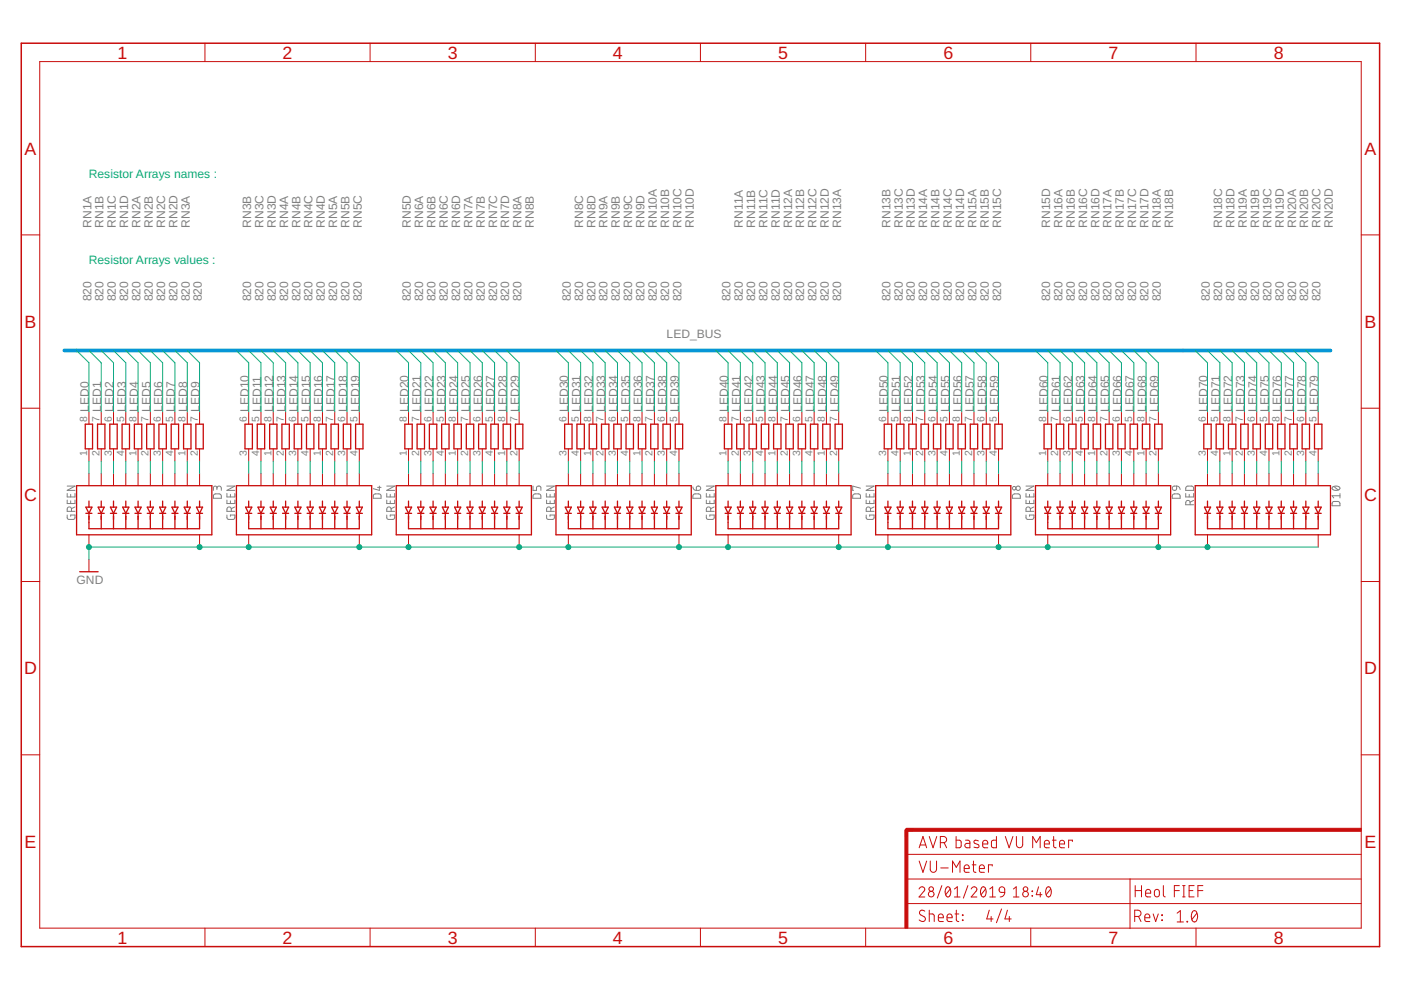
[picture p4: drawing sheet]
<svg xmlns="http://www.w3.org/2000/svg" width="297mm" height="210mm" viewBox="0 0 297 210" stroke-linecap="round" stroke-linejoin="round" font-family="sans-serif">
<defs><g id="words">
<g font-size="3.8" fill="#c90d0c">
<text x="24.9" y="12.4">1</text>
<text x="59.9" y="12.4">2</text>
<text x="94.9" y="12.4">3</text>
<text x="130" y="12.4">4</text>
<text x="165" y="12.4">5</text>
<text x="200" y="12.4">6</text>
<text x="235" y="12.4">7</text>
<text x="270" y="12.4">8</text>
<text x="5.2" y="32.8">A</text>
<text x="289.3" y="32.8">A</text>
<text x="5.2" y="69.5">B</text>
<text x="289.3" y="69.5">B</text>
<text x="5.1" y="106.3">C</text>
<text x="289.2" y="106.3">C</text>
<text x="5.1" y="143">D</text>
<text x="289.2" y="143">D</text>
<text x="5.2" y="179.7">E</text>
<text x="289.3" y="179.7">E</text>
<text x="24.9" y="200.1">1</text>
<text x="59.9" y="200.1">2</text>
<text x="94.9" y="200.1">3</text>
<text x="130" y="200.1">4</text>
<text x="165" y="200.1">5</text>
<text x="200" y="200.1">6</text>
<text x="235" y="200.1">7</text>
<text x="270" y="200.1">8</text>
</g>
<g font-size="2.6" fill="#0dab76">
<text x="18.8" y="37.8">Resistor Arrays names :</text>
<text x="18.8" y="56.1">Resistor Arrays values :</text>
</g>
<g font-size="2.6" fill="#808080">
<text x="19.4" y="48.2" transform="rotate(-90 19.4 48.2)">RN1A</text>
<text x="22" y="48.2" transform="rotate(-90 22 48.2)">RN1B</text>
<text x="24.6" y="48.2" transform="rotate(-90 24.6 48.2)">RN1C</text>
<text x="27.2" y="48.2" transform="rotate(-90 27.2 48.2)">RN1D</text>
<text x="29.8" y="48.2" transform="rotate(-90 29.8 48.2)">RN2A</text>
<text x="32.4" y="48.2" transform="rotate(-90 32.4 48.2)">RN2B</text>
<text x="35" y="48.2" transform="rotate(-90 35 48.2)">RN2C</text>
<text x="37.6" y="48.2" transform="rotate(-90 37.6 48.2)">RN2D</text>
<text x="40.2" y="48.2" transform="rotate(-90 40.2 48.2)">RN3A</text>
<text x="53.3" y="48.2" transform="rotate(-90 53.3 48.2)">RN3B</text>
<text x="55.9" y="48.2" transform="rotate(-90 55.9 48.2)">RN3C</text>
<text x="58.5" y="48.2" transform="rotate(-90 58.5 48.2)">RN3D</text>
<text x="61.1" y="48.2" transform="rotate(-90 61.1 48.2)">RN4A</text>
<text x="63.7" y="48.2" transform="rotate(-90 63.7 48.2)">RN4B</text>
<text x="66.3" y="48.2" transform="rotate(-90 66.3 48.2)">RN4C</text>
<text x="68.9" y="48.2" transform="rotate(-90 68.9 48.2)">RN4D</text>
<text x="71.5" y="48.2" transform="rotate(-90 71.5 48.2)">RN5A</text>
<text x="74.1" y="48.2" transform="rotate(-90 74.1 48.2)">RN5B</text>
<text x="76.7" y="48.2" transform="rotate(-90 76.7 48.2)">RN5C</text>
<text x="87.1" y="48.2" transform="rotate(-90 87.1 48.2)">RN5D</text>
<text x="89.7" y="48.2" transform="rotate(-90 89.7 48.2)">RN6A</text>
<text x="92.3" y="48.2" transform="rotate(-90 92.3 48.2)">RN6B</text>
<text x="95" y="48.2" transform="rotate(-90 95 48.2)">RN6C</text>
<text x="97.6" y="48.2" transform="rotate(-90 97.6 48.2)">RN6D</text>
<text x="100.2" y="48.2" transform="rotate(-90 100.2 48.2)">RN7A</text>
<text x="102.8" y="48.2" transform="rotate(-90 102.8 48.2)">RN7B</text>
<text x="105.4" y="48.2" transform="rotate(-90 105.4 48.2)">RN7C</text>
<text x="108" y="48.2" transform="rotate(-90 108 48.2)">RN7D</text>
<text x="110.6" y="48.2" transform="rotate(-90 110.6 48.2)">RN8A</text>
<text x="113.2" y="48.2" transform="rotate(-90 113.2 48.2)">RN8B</text>
<text x="123.6" y="48.2" transform="rotate(-90 123.6 48.2)">RN8C</text>
<text x="126.2" y="48.2" transform="rotate(-90 126.2 48.2)">RN8D</text>
<text x="128.8" y="48.2" transform="rotate(-90 128.8 48.2)">RN9A</text>
<text x="131.4" y="48.2" transform="rotate(-90 131.4 48.2)">RN9B</text>
<text x="134" y="48.2" transform="rotate(-90 134 48.2)">RN9C</text>
<text x="136.7" y="48.2" transform="rotate(-90 136.7 48.2)">RN9D</text>
<text x="139.3" y="48.2" transform="rotate(-90 139.3 48.2)">RN10A</text>
<text x="141.9" y="48.2" transform="rotate(-90 141.9 48.2)">RN10B</text>
<text x="144.5" y="48.2" transform="rotate(-90 144.5 48.2)">RN10C</text>
<text x="147.1" y="48.2" transform="rotate(-90 147.1 48.2)">RN10D</text>
<text x="157.5" y="48.2" transform="rotate(-90 157.5 48.2)">RN11A</text>
<text x="160.1" y="48.2" transform="rotate(-90 160.1 48.2)">RN11B</text>
<text x="162.7" y="48.2" transform="rotate(-90 162.7 48.2)">RN11C</text>
<text x="165.3" y="48.2" transform="rotate(-90 165.3 48.2)">RN11D</text>
<text x="167.9" y="48.2" transform="rotate(-90 167.9 48.2)">RN12A</text>
<text x="170.5" y="48.2" transform="rotate(-90 170.5 48.2)">RN12B</text>
<text x="173.1" y="48.2" transform="rotate(-90 173.1 48.2)">RN12C</text>
<text x="175.7" y="48.2" transform="rotate(-90 175.7 48.2)">RN12D</text>
<text x="178.4" y="48.2" transform="rotate(-90 178.4 48.2)">RN13A</text>
<text x="188.8" y="48.2" transform="rotate(-90 188.8 48.2)">RN13B</text>
<text x="191.4" y="48.2" transform="rotate(-90 191.4 48.2)">RN13C</text>
<text x="194" y="48.2" transform="rotate(-90 194 48.2)">RN13D</text>
<text x="196.6" y="48.2" transform="rotate(-90 196.6 48.2)">RN14A</text>
<text x="199.2" y="48.2" transform="rotate(-90 199.2 48.2)">RN14B</text>
<text x="201.8" y="48.2" transform="rotate(-90 201.8 48.2)">RN14C</text>
<text x="204.4" y="48.2" transform="rotate(-90 204.4 48.2)">RN14D</text>
<text x="207" y="48.2" transform="rotate(-90 207 48.2)">RN15A</text>
<text x="209.6" y="48.2" transform="rotate(-90 209.6 48.2)">RN15B</text>
<text x="212.2" y="48.2" transform="rotate(-90 212.2 48.2)">RN15C</text>
<text x="222.7" y="48.2" transform="rotate(-90 222.7 48.2)">RN15D</text>
<text x="225.3" y="48.2" transform="rotate(-90 225.3 48.2)">RN16A</text>
<text x="227.9" y="48.2" transform="rotate(-90 227.9 48.2)">RN16B</text>
<text x="230.5" y="48.2" transform="rotate(-90 230.5 48.2)">RN16C</text>
<text x="233.1" y="48.2" transform="rotate(-90 233.1 48.2)">RN16D</text>
<text x="235.7" y="48.2" transform="rotate(-90 235.7 48.2)">RN17A</text>
<text x="238.3" y="48.2" transform="rotate(-90 238.3 48.2)">RN17B</text>
<text x="240.9" y="48.2" transform="rotate(-90 240.9 48.2)">RN17C</text>
<text x="243.5" y="48.2" transform="rotate(-90 243.5 48.2)">RN17D</text>
<text x="246.1" y="48.2" transform="rotate(-90 246.1 48.2)">RN18A</text>
<text x="248.7" y="48.2" transform="rotate(-90 248.7 48.2)">RN18B</text>
<text x="259.1" y="48.2" transform="rotate(-90 259.1 48.2)">RN18C</text>
<text x="261.8" y="48.2" transform="rotate(-90 261.8 48.2)">RN18D</text>
<text x="264.4" y="48.2" transform="rotate(-90 264.4 48.2)">RN19A</text>
<text x="267" y="48.2" transform="rotate(-90 267 48.2)">RN19B</text>
<text x="269.6" y="48.2" transform="rotate(-90 269.6 48.2)">RN19C</text>
<text x="272.2" y="48.2" transform="rotate(-90 272.2 48.2)">RN19D</text>
<text x="274.8" y="48.2" transform="rotate(-90 274.8 48.2)">RN20A</text>
<text x="277.4" y="48.2" transform="rotate(-90 277.4 48.2)">RN20B</text>
<text x="280" y="48.2" transform="rotate(-90 280 48.2)">RN20C</text>
<text x="282.6" y="48.2" transform="rotate(-90 282.6 48.2)">RN20D</text>
<text x="19.4" y="63.9" transform="rotate(-90 19.4 63.9)">820</text>
<text x="22" y="63.9" transform="rotate(-90 22 63.9)">820</text>
<text x="24.6" y="63.9" transform="rotate(-90 24.6 63.9)">820</text>
<text x="27.2" y="63.9" transform="rotate(-90 27.2 63.9)">820</text>
<text x="29.8" y="63.9" transform="rotate(-90 29.8 63.9)">820</text>
<text x="32.4" y="63.9" transform="rotate(-90 32.4 63.9)">820</text>
<text x="35" y="63.9" transform="rotate(-90 35 63.9)">820</text>
<text x="37.6" y="63.9" transform="rotate(-90 37.6 63.9)">820</text>
<text x="40.2" y="63.9" transform="rotate(-90 40.2 63.9)">820</text>
<text x="42.8" y="63.9" transform="rotate(-90 42.8 63.9)">820</text>
<text x="53.3" y="63.9" transform="rotate(-90 53.3 63.9)">820</text>
<text x="55.9" y="63.9" transform="rotate(-90 55.9 63.9)">820</text>
<text x="58.5" y="63.9" transform="rotate(-90 58.5 63.9)">820</text>
<text x="61.1" y="63.9" transform="rotate(-90 61.1 63.9)">820</text>
<text x="63.7" y="63.9" transform="rotate(-90 63.7 63.9)">820</text>
<text x="66.3" y="63.9" transform="rotate(-90 66.3 63.9)">820</text>
<text x="68.9" y="63.9" transform="rotate(-90 68.9 63.9)">820</text>
<text x="71.5" y="63.9" transform="rotate(-90 71.5 63.9)">820</text>
<text x="74.1" y="63.9" transform="rotate(-90 74.1 63.9)">820</text>
<text x="76.7" y="63.9" transform="rotate(-90 76.7 63.9)">820</text>
<text x="87.1" y="63.9" transform="rotate(-90 87.1 63.9)">820</text>
<text x="89.7" y="63.9" transform="rotate(-90 89.7 63.9)">820</text>
<text x="92.3" y="63.9" transform="rotate(-90 92.3 63.9)">820</text>
<text x="95" y="63.9" transform="rotate(-90 95 63.9)">820</text>
<text x="97.6" y="63.9" transform="rotate(-90 97.6 63.9)">820</text>
<text x="100.2" y="63.9" transform="rotate(-90 100.2 63.9)">820</text>
<text x="102.8" y="63.9" transform="rotate(-90 102.8 63.9)">820</text>
<text x="105.4" y="63.9" transform="rotate(-90 105.4 63.9)">820</text>
<text x="108" y="63.9" transform="rotate(-90 108 63.9)">820</text>
<text x="110.6" y="63.9" transform="rotate(-90 110.6 63.9)">820</text>
<text x="121" y="63.9" transform="rotate(-90 121 63.9)">820</text>
<text x="123.6" y="63.9" transform="rotate(-90 123.6 63.9)">820</text>
<text x="126.2" y="63.9" transform="rotate(-90 126.2 63.9)">820</text>
<text x="128.8" y="63.9" transform="rotate(-90 128.8 63.9)">820</text>
<text x="131.4" y="63.9" transform="rotate(-90 131.4 63.9)">820</text>
<text x="134" y="63.9" transform="rotate(-90 134 63.9)">820</text>
<text x="136.7" y="63.9" transform="rotate(-90 136.7 63.9)">820</text>
<text x="139.3" y="63.9" transform="rotate(-90 139.3 63.9)">820</text>
<text x="141.9" y="63.9" transform="rotate(-90 141.9 63.9)">820</text>
<text x="144.5" y="63.9" transform="rotate(-90 144.5 63.9)">820</text>
<text x="154.9" y="63.9" transform="rotate(-90 154.9 63.9)">820</text>
<text x="157.5" y="63.9" transform="rotate(-90 157.5 63.9)">820</text>
<text x="160.1" y="63.9" transform="rotate(-90 160.1 63.9)">820</text>
<text x="162.7" y="63.9" transform="rotate(-90 162.7 63.9)">820</text>
<text x="165.3" y="63.9" transform="rotate(-90 165.3 63.9)">820</text>
<text x="167.9" y="63.9" transform="rotate(-90 167.9 63.9)">820</text>
<text x="170.5" y="63.9" transform="rotate(-90 170.5 63.9)">820</text>
<text x="173.1" y="63.9" transform="rotate(-90 173.1 63.9)">820</text>
<text x="175.7" y="63.9" transform="rotate(-90 175.7 63.9)">820</text>
<text x="178.4" y="63.9" transform="rotate(-90 178.4 63.9)">820</text>
<text x="188.8" y="63.9" transform="rotate(-90 188.8 63.9)">820</text>
<text x="191.4" y="63.9" transform="rotate(-90 191.4 63.9)">820</text>
<text x="194" y="63.9" transform="rotate(-90 194 63.9)">820</text>
<text x="196.6" y="63.9" transform="rotate(-90 196.6 63.9)">820</text>
<text x="199.2" y="63.9" transform="rotate(-90 199.2 63.9)">820</text>
<text x="201.8" y="63.9" transform="rotate(-90 201.8 63.9)">820</text>
<text x="204.4" y="63.9" transform="rotate(-90 204.4 63.9)">820</text>
<text x="207" y="63.9" transform="rotate(-90 207 63.9)">820</text>
<text x="209.6" y="63.9" transform="rotate(-90 209.6 63.9)">820</text>
<text x="212.2" y="63.9" transform="rotate(-90 212.2 63.9)">820</text>
<text x="222.7" y="63.9" transform="rotate(-90 222.7 63.9)">820</text>
<text x="225.3" y="63.9" transform="rotate(-90 225.3 63.9)">820</text>
<text x="227.9" y="63.9" transform="rotate(-90 227.9 63.9)">820</text>
<text x="230.5" y="63.9" transform="rotate(-90 230.5 63.9)">820</text>
<text x="233.1" y="63.9" transform="rotate(-90 233.1 63.9)">820</text>
<text x="235.7" y="63.9" transform="rotate(-90 235.7 63.9)">820</text>
<text x="238.3" y="63.9" transform="rotate(-90 238.3 63.9)">820</text>
<text x="240.9" y="63.9" transform="rotate(-90 240.9 63.9)">820</text>
<text x="243.5" y="63.9" transform="rotate(-90 243.5 63.9)">820</text>
<text x="246.1" y="63.9" transform="rotate(-90 246.1 63.9)">820</text>
<text x="256.5" y="63.9" transform="rotate(-90 256.5 63.9)">820</text>
<text x="259.1" y="63.9" transform="rotate(-90 259.1 63.9)">820</text>
<text x="261.8" y="63.9" transform="rotate(-90 261.8 63.9)">820</text>
<text x="264.4" y="63.9" transform="rotate(-90 264.4 63.9)">820</text>
<text x="267" y="63.9" transform="rotate(-90 267 63.9)">820</text>
<text x="269.6" y="63.9" transform="rotate(-90 269.6 63.9)">820</text>
<text x="272.2" y="63.9" transform="rotate(-90 272.2 63.9)">820</text>
<text x="274.8" y="63.9" transform="rotate(-90 274.8 63.9)">820</text>
<text x="277.4" y="63.9" transform="rotate(-90 277.4 63.9)">820</text>
<text x="280" y="63.9" transform="rotate(-90 280 63.9)">820</text>
<text x="141.3" y="71.7">LED_BUS</text>
<text x="18.8" y="87.3" transform="rotate(-90 18.8 87.3)">LED0</text>
<text x="21.5" y="87.3" transform="rotate(-90 21.5 87.3)">LED1</text>
<text x="24.1" y="87.3" transform="rotate(-90 24.1 87.3)">LED2</text>
<text x="26.7" y="87.3" transform="rotate(-90 26.7 87.3)">LED3</text>
<text x="29.3" y="87.3" transform="rotate(-90 29.3 87.3)">LED4</text>
<text x="31.9" y="87.3" transform="rotate(-90 31.9 87.3)">LED5</text>
<text x="34.5" y="87.3" transform="rotate(-90 34.5 87.3)">LED6</text>
<text x="37.1" y="87.3" transform="rotate(-90 37.1 87.3)">LED7</text>
<text x="39.7" y="87.3" transform="rotate(-90 39.7 87.3)">LED8</text>
<text x="42.3" y="87.3" transform="rotate(-90 42.3 87.3)">LED9</text>
<text x="52.7" y="87.3" transform="rotate(-90 52.7 87.3)">LED10</text>
<text x="55.3" y="87.3" transform="rotate(-90 55.3 87.3)">LED11</text>
<text x="57.9" y="87.3" transform="rotate(-90 57.9 87.3)">LED12</text>
<text x="60.5" y="87.3" transform="rotate(-90 60.5 87.3)">LED13</text>
<text x="63.2" y="87.3" transform="rotate(-90 63.2 87.3)">LED14</text>
<text x="65.8" y="87.3" transform="rotate(-90 65.8 87.3)">LED15</text>
<text x="68.4" y="87.3" transform="rotate(-90 68.4 87.3)">LED16</text>
<text x="71" y="87.3" transform="rotate(-90 71 87.3)">LED17</text>
<text x="73.6" y="87.3" transform="rotate(-90 73.6 87.3)">LED18</text>
<text x="76.2" y="87.3" transform="rotate(-90 76.2 87.3)">LED19</text>
<text x="86.6" y="87.3" transform="rotate(-90 86.6 87.3)">LED20</text>
<text x="89.2" y="87.3" transform="rotate(-90 89.2 87.3)">LED21</text>
<text x="91.8" y="87.3" transform="rotate(-90 91.8 87.3)">LED22</text>
<text x="94.4" y="87.3" transform="rotate(-90 94.4 87.3)">LED23</text>
<text x="97" y="87.3" transform="rotate(-90 97 87.3)">LED24</text>
<text x="99.6" y="87.3" transform="rotate(-90 99.6 87.3)">LED25</text>
<text x="102.2" y="87.3" transform="rotate(-90 102.2 87.3)">LED26</text>
<text x="104.9" y="87.3" transform="rotate(-90 104.9 87.3)">LED27</text>
<text x="107.5" y="87.3" transform="rotate(-90 107.5 87.3)">LED28</text>
<text x="110.1" y="87.3" transform="rotate(-90 110.1 87.3)">LED29</text>
<text x="120.5" y="87.3" transform="rotate(-90 120.5 87.3)">LED30</text>
<text x="123.1" y="87.3" transform="rotate(-90 123.1 87.3)">LED31</text>
<text x="125.7" y="87.3" transform="rotate(-90 125.7 87.3)">LED32</text>
<text x="128.3" y="87.3" transform="rotate(-90 128.3 87.3)">LED33</text>
<text x="130.9" y="87.3" transform="rotate(-90 130.9 87.3)">LED34</text>
<text x="133.5" y="87.3" transform="rotate(-90 133.5 87.3)">LED35</text>
<text x="136.1" y="87.3" transform="rotate(-90 136.1 87.3)">LED36</text>
<text x="138.7" y="87.3" transform="rotate(-90 138.7 87.3)">LED37</text>
<text x="141.3" y="87.3" transform="rotate(-90 141.3 87.3)">LED38</text>
<text x="143.9" y="87.3" transform="rotate(-90 143.9 87.3)">LED39</text>
<text x="154.4" y="87.3" transform="rotate(-90 154.4 87.3)">LED40</text>
<text x="157" y="87.3" transform="rotate(-90 157 87.3)">LED41</text>
<text x="159.6" y="87.3" transform="rotate(-90 159.6 87.3)">LED42</text>
<text x="162.2" y="87.3" transform="rotate(-90 162.2 87.3)">LED43</text>
<text x="164.8" y="87.3" transform="rotate(-90 164.8 87.3)">LED44</text>
<text x="167.4" y="87.3" transform="rotate(-90 167.4 87.3)">LED45</text>
<text x="170" y="87.3" transform="rotate(-90 170 87.3)">LED46</text>
<text x="172.6" y="87.3" transform="rotate(-90 172.6 87.3)">LED47</text>
<text x="175.2" y="87.3" transform="rotate(-90 175.2 87.3)">LED48</text>
<text x="177.8" y="87.3" transform="rotate(-90 177.8 87.3)">LED49</text>
<text x="188.3" y="87.3" transform="rotate(-90 188.3 87.3)">LED50</text>
<text x="190.9" y="87.3" transform="rotate(-90 190.9 87.3)">LED51</text>
<text x="193.5" y="87.3" transform="rotate(-90 193.5 87.3)">LED52</text>
<text x="196.1" y="87.3" transform="rotate(-90 196.1 87.3)">LED53</text>
<text x="198.7" y="87.3" transform="rotate(-90 198.7 87.3)">LED54</text>
<text x="201.3" y="87.3" transform="rotate(-90 201.3 87.3)">LED55</text>
<text x="203.9" y="87.3" transform="rotate(-90 203.9 87.3)">LED56</text>
<text x="206.5" y="87.3" transform="rotate(-90 206.5 87.3)">LED57</text>
<text x="209.1" y="87.3" transform="rotate(-90 209.1 87.3)">LED58</text>
<text x="211.7" y="87.3" transform="rotate(-90 211.7 87.3)">LED59</text>
<text x="222.1" y="87.3" transform="rotate(-90 222.1 87.3)">LED60</text>
<text x="224.7" y="87.3" transform="rotate(-90 224.7 87.3)">LED61</text>
<text x="227.4" y="87.3" transform="rotate(-90 227.4 87.3)">LED62</text>
<text x="230" y="87.3" transform="rotate(-90 230 87.3)">LED63</text>
<text x="232.6" y="87.3" transform="rotate(-90 232.6 87.3)">LED64</text>
<text x="235.2" y="87.3" transform="rotate(-90 235.2 87.3)">LED65</text>
<text x="237.8" y="87.3" transform="rotate(-90 237.8 87.3)">LED66</text>
<text x="240.4" y="87.3" transform="rotate(-90 240.4 87.3)">LED67</text>
<text x="243" y="87.3" transform="rotate(-90 243 87.3)">LED68</text>
<text x="245.6" y="87.3" transform="rotate(-90 245.6 87.3)">LED69</text>
<text x="256" y="87.3" transform="rotate(-90 256 87.3)">LED70</text>
<text x="258.6" y="87.3" transform="rotate(-90 258.6 87.3)">LED71</text>
<text x="261.2" y="87.3" transform="rotate(-90 261.2 87.3)">LED72</text>
<text x="263.8" y="87.3" transform="rotate(-90 263.8 87.3)">LED73</text>
<text x="266.4" y="87.3" transform="rotate(-90 266.4 87.3)">LED74</text>
<text x="269.1" y="87.3" transform="rotate(-90 269.1 87.3)">LED75</text>
<text x="271.7" y="87.3" transform="rotate(-90 271.7 87.3)">LED76</text>
<text x="274.3" y="87.3" transform="rotate(-90 274.3 87.3)">LED77</text>
<text x="276.9" y="87.3" transform="rotate(-90 276.9 87.3)">LED78</text>
<text x="279.5" y="87.3" transform="rotate(-90 279.5 87.3)">LED79</text>
<text x="16.2" y="123.8">GND</text>
</g>
<g font-size="2.2" fill="#808080">
<text x="18.5" y="89.6" transform="rotate(-90 18.5 89.6)">8</text>
<text x="21.1" y="89.6" transform="rotate(-90 21.1 89.6)">7</text>
<text x="23.7" y="89.6" transform="rotate(-90 23.7 89.6)">6</text>
<text x="26.3" y="89.6" transform="rotate(-90 26.3 89.6)">5</text>
<text x="28.9" y="89.6" transform="rotate(-90 28.9 89.6)">8</text>
<text x="31.5" y="89.6" transform="rotate(-90 31.5 89.6)">7</text>
<text x="34.1" y="89.6" transform="rotate(-90 34.1 89.6)">6</text>
<text x="36.7" y="89.6" transform="rotate(-90 36.7 89.6)">5</text>
<text x="39.3" y="89.6" transform="rotate(-90 39.3 89.6)">8</text>
<text x="41.9" y="89.6" transform="rotate(-90 41.9 89.6)">7</text>
<text x="52.4" y="89.6" transform="rotate(-90 52.4 89.6)">6</text>
<text x="55" y="89.6" transform="rotate(-90 55 89.6)">5</text>
<text x="57.6" y="89.6" transform="rotate(-90 57.6 89.6)">8</text>
<text x="60.2" y="89.6" transform="rotate(-90 60.2 89.6)">7</text>
<text x="62.8" y="89.6" transform="rotate(-90 62.8 89.6)">6</text>
<text x="65.4" y="89.6" transform="rotate(-90 65.4 89.6)">5</text>
<text x="68" y="89.6" transform="rotate(-90 68 89.6)">8</text>
<text x="70.6" y="89.6" transform="rotate(-90 70.6 89.6)">7</text>
<text x="73.2" y="89.6" transform="rotate(-90 73.2 89.6)">6</text>
<text x="75.8" y="89.6" transform="rotate(-90 75.8 89.6)">5</text>
<text x="86.2" y="89.6" transform="rotate(-90 86.2 89.6)">8</text>
<text x="88.9" y="89.6" transform="rotate(-90 88.9 89.6)">7</text>
<text x="91.5" y="89.6" transform="rotate(-90 91.5 89.6)">6</text>
<text x="94.1" y="89.6" transform="rotate(-90 94.1 89.6)">5</text>
<text x="96.7" y="89.6" transform="rotate(-90 96.7 89.6)">8</text>
<text x="99.3" y="89.6" transform="rotate(-90 99.3 89.6)">7</text>
<text x="101.9" y="89.6" transform="rotate(-90 101.9 89.6)">6</text>
<text x="104.5" y="89.6" transform="rotate(-90 104.5 89.6)">5</text>
<text x="107.1" y="89.6" transform="rotate(-90 107.1 89.6)">8</text>
<text x="109.7" y="89.6" transform="rotate(-90 109.7 89.6)">7</text>
<text x="120.1" y="89.6" transform="rotate(-90 120.1 89.6)">6</text>
<text x="122.7" y="89.6" transform="rotate(-90 122.7 89.6)">5</text>
<text x="125.3" y="89.6" transform="rotate(-90 125.3 89.6)">8</text>
<text x="127.9" y="89.6" transform="rotate(-90 127.9 89.6)">7</text>
<text x="130.6" y="89.6" transform="rotate(-90 130.6 89.6)">6</text>
<text x="133.2" y="89.6" transform="rotate(-90 133.2 89.6)">5</text>
<text x="135.8" y="89.6" transform="rotate(-90 135.8 89.6)">8</text>
<text x="138.4" y="89.6" transform="rotate(-90 138.4 89.6)">7</text>
<text x="141" y="89.6" transform="rotate(-90 141 89.6)">6</text>
<text x="143.6" y="89.6" transform="rotate(-90 143.6 89.6)">5</text>
<text x="154" y="89.6" transform="rotate(-90 154 89.6)">8</text>
<text x="156.6" y="89.6" transform="rotate(-90 156.6 89.6)">7</text>
<text x="159.2" y="89.6" transform="rotate(-90 159.2 89.6)">6</text>
<text x="161.8" y="89.6" transform="rotate(-90 161.8 89.6)">5</text>
<text x="164.4" y="89.6" transform="rotate(-90 164.4 89.6)">8</text>
<text x="167" y="89.6" transform="rotate(-90 167 89.6)">7</text>
<text x="169.6" y="89.6" transform="rotate(-90 169.6 89.6)">6</text>
<text x="172.3" y="89.6" transform="rotate(-90 172.3 89.6)">5</text>
<text x="174.9" y="89.6" transform="rotate(-90 174.9 89.6)">8</text>
<text x="177.5" y="89.6" transform="rotate(-90 177.5 89.6)">7</text>
<text x="187.9" y="89.6" transform="rotate(-90 187.9 89.6)">6</text>
<text x="190.5" y="89.6" transform="rotate(-90 190.5 89.6)">5</text>
<text x="193.1" y="89.6" transform="rotate(-90 193.1 89.6)">8</text>
<text x="195.7" y="89.6" transform="rotate(-90 195.7 89.6)">7</text>
<text x="198.3" y="89.6" transform="rotate(-90 198.3 89.6)">6</text>
<text x="200.9" y="89.6" transform="rotate(-90 200.9 89.6)">5</text>
<text x="203.5" y="89.6" transform="rotate(-90 203.5 89.6)">8</text>
<text x="206.1" y="89.6" transform="rotate(-90 206.1 89.6)">7</text>
<text x="208.7" y="89.6" transform="rotate(-90 208.7 89.6)">6</text>
<text x="211.3" y="89.6" transform="rotate(-90 211.3 89.6)">5</text>
<text x="221.8" y="89.6" transform="rotate(-90 221.8 89.6)">8</text>
<text x="224.4" y="89.6" transform="rotate(-90 224.4 89.6)">7</text>
<text x="227" y="89.6" transform="rotate(-90 227 89.6)">6</text>
<text x="229.6" y="89.6" transform="rotate(-90 229.6 89.6)">5</text>
<text x="232.2" y="89.6" transform="rotate(-90 232.2 89.6)">8</text>
<text x="234.8" y="89.6" transform="rotate(-90 234.8 89.6)">7</text>
<text x="237.4" y="89.6" transform="rotate(-90 237.4 89.6)">6</text>
<text x="240" y="89.6" transform="rotate(-90 240 89.6)">5</text>
<text x="242.6" y="89.6" transform="rotate(-90 242.6 89.6)">8</text>
<text x="245.2" y="89.6" transform="rotate(-90 245.2 89.6)">7</text>
<text x="255.7" y="89.6" transform="rotate(-90 255.7 89.6)">6</text>
<text x="258.3" y="89.6" transform="rotate(-90 258.3 89.6)">5</text>
<text x="260.9" y="89.6" transform="rotate(-90 260.9 89.6)">8</text>
<text x="263.5" y="89.6" transform="rotate(-90 263.5 89.6)">7</text>
<text x="266.1" y="89.6" transform="rotate(-90 266.1 89.6)">6</text>
<text x="268.7" y="89.6" transform="rotate(-90 268.7 89.6)">5</text>
<text x="271.3" y="89.6" transform="rotate(-90 271.3 89.6)">8</text>
<text x="273.9" y="89.6" transform="rotate(-90 273.9 89.6)">7</text>
<text x="276.5" y="89.6" transform="rotate(-90 276.5 89.6)">6</text>
<text x="279.1" y="89.6" transform="rotate(-90 279.1 89.6)">5</text>
<text x="18.5" y="96.7" transform="rotate(-90 18.5 96.7)">1</text>
<text x="21.1" y="96.7" transform="rotate(-90 21.1 96.7)">2</text>
<text x="23.7" y="96.7" transform="rotate(-90 23.7 96.7)">3</text>
<text x="26.3" y="96.7" transform="rotate(-90 26.3 96.7)">4</text>
<text x="28.9" y="96.7" transform="rotate(-90 28.9 96.7)">1</text>
<text x="31.5" y="96.7" transform="rotate(-90 31.5 96.7)">2</text>
<text x="34.1" y="96.7" transform="rotate(-90 34.1 96.7)">3</text>
<text x="36.7" y="96.7" transform="rotate(-90 36.7 96.7)">4</text>
<text x="39.3" y="96.7" transform="rotate(-90 39.3 96.7)">1</text>
<text x="41.9" y="96.7" transform="rotate(-90 41.9 96.7)">2</text>
<text x="52.4" y="96.7" transform="rotate(-90 52.4 96.7)">3</text>
<text x="55" y="96.7" transform="rotate(-90 55 96.7)">4</text>
<text x="57.6" y="96.7" transform="rotate(-90 57.6 96.7)">1</text>
<text x="60.2" y="96.7" transform="rotate(-90 60.2 96.7)">2</text>
<text x="62.8" y="96.7" transform="rotate(-90 62.8 96.7)">3</text>
<text x="65.4" y="96.7" transform="rotate(-90 65.4 96.7)">4</text>
<text x="68" y="96.7" transform="rotate(-90 68 96.7)">1</text>
<text x="70.6" y="96.7" transform="rotate(-90 70.6 96.7)">2</text>
<text x="73.2" y="96.7" transform="rotate(-90 73.2 96.7)">3</text>
<text x="75.8" y="96.7" transform="rotate(-90 75.8 96.7)">4</text>
<text x="86.2" y="96.7" transform="rotate(-90 86.2 96.7)">1</text>
<text x="88.9" y="96.7" transform="rotate(-90 88.9 96.7)">2</text>
<text x="91.5" y="96.7" transform="rotate(-90 91.5 96.7)">3</text>
<text x="94.1" y="96.7" transform="rotate(-90 94.1 96.7)">4</text>
<text x="96.7" y="96.7" transform="rotate(-90 96.7 96.7)">1</text>
<text x="99.3" y="96.7" transform="rotate(-90 99.3 96.7)">2</text>
<text x="101.9" y="96.7" transform="rotate(-90 101.9 96.7)">3</text>
<text x="104.5" y="96.7" transform="rotate(-90 104.5 96.7)">4</text>
<text x="107.1" y="96.7" transform="rotate(-90 107.1 96.7)">1</text>
<text x="109.7" y="96.7" transform="rotate(-90 109.7 96.7)">2</text>
<text x="120.1" y="96.7" transform="rotate(-90 120.1 96.7)">3</text>
<text x="122.7" y="96.7" transform="rotate(-90 122.7 96.7)">4</text>
<text x="125.3" y="96.7" transform="rotate(-90 125.3 96.7)">1</text>
<text x="127.9" y="96.7" transform="rotate(-90 127.9 96.7)">2</text>
<text x="130.6" y="96.7" transform="rotate(-90 130.6 96.7)">3</text>
<text x="133.2" y="96.7" transform="rotate(-90 133.2 96.7)">4</text>
<text x="135.8" y="96.7" transform="rotate(-90 135.8 96.7)">1</text>
<text x="138.4" y="96.7" transform="rotate(-90 138.4 96.7)">2</text>
<text x="141" y="96.7" transform="rotate(-90 141 96.7)">3</text>
<text x="143.6" y="96.7" transform="rotate(-90 143.6 96.7)">4</text>
<text x="154" y="96.7" transform="rotate(-90 154 96.7)">1</text>
<text x="156.6" y="96.7" transform="rotate(-90 156.6 96.7)">2</text>
<text x="159.2" y="96.7" transform="rotate(-90 159.2 96.7)">3</text>
<text x="161.8" y="96.7" transform="rotate(-90 161.8 96.7)">4</text>
<text x="164.4" y="96.7" transform="rotate(-90 164.4 96.7)">1</text>
<text x="167" y="96.7" transform="rotate(-90 167 96.7)">2</text>
<text x="169.6" y="96.7" transform="rotate(-90 169.6 96.7)">3</text>
<text x="172.3" y="96.7" transform="rotate(-90 172.3 96.7)">4</text>
<text x="174.9" y="96.7" transform="rotate(-90 174.9 96.7)">1</text>
<text x="177.5" y="96.7" transform="rotate(-90 177.5 96.7)">2</text>
<text x="187.9" y="96.7" transform="rotate(-90 187.9 96.7)">3</text>
<text x="190.5" y="96.7" transform="rotate(-90 190.5 96.7)">4</text>
<text x="193.1" y="96.7" transform="rotate(-90 193.1 96.7)">1</text>
<text x="195.7" y="96.7" transform="rotate(-90 195.7 96.7)">2</text>
<text x="198.3" y="96.7" transform="rotate(-90 198.3 96.7)">3</text>
<text x="200.9" y="96.7" transform="rotate(-90 200.9 96.7)">4</text>
<text x="203.5" y="96.7" transform="rotate(-90 203.5 96.7)">1</text>
<text x="206.1" y="96.7" transform="rotate(-90 206.1 96.7)">2</text>
<text x="208.7" y="96.7" transform="rotate(-90 208.7 96.7)">3</text>
<text x="211.3" y="96.7" transform="rotate(-90 211.3 96.7)">4</text>
<text x="221.8" y="96.7" transform="rotate(-90 221.8 96.7)">1</text>
<text x="224.4" y="96.7" transform="rotate(-90 224.4 96.7)">2</text>
<text x="227" y="96.7" transform="rotate(-90 227 96.7)">3</text>
<text x="229.6" y="96.7" transform="rotate(-90 229.6 96.7)">4</text>
<text x="232.2" y="96.7" transform="rotate(-90 232.2 96.7)">1</text>
<text x="234.8" y="96.7" transform="rotate(-90 234.8 96.7)">2</text>
<text x="237.4" y="96.7" transform="rotate(-90 237.4 96.7)">3</text>
<text x="240" y="96.7" transform="rotate(-90 240 96.7)">4</text>
<text x="242.6" y="96.7" transform="rotate(-90 242.6 96.7)">1</text>
<text x="245.2" y="96.7" transform="rotate(-90 245.2 96.7)">2</text>
<text x="255.7" y="96.7" transform="rotate(-90 255.7 96.7)">3</text>
<text x="258.3" y="96.7" transform="rotate(-90 258.3 96.7)">4</text>
<text x="260.9" y="96.7" transform="rotate(-90 260.9 96.7)">1</text>
<text x="263.5" y="96.7" transform="rotate(-90 263.5 96.7)">2</text>
<text x="266.1" y="96.7" transform="rotate(-90 266.1 96.7)">3</text>
<text x="268.7" y="96.7" transform="rotate(-90 268.7 96.7)">4</text>
<text x="271.3" y="96.7" transform="rotate(-90 271.3 96.7)">1</text>
<text x="273.9" y="96.7" transform="rotate(-90 273.9 96.7)">2</text>
<text x="276.5" y="96.7" transform="rotate(-90 276.5 96.7)">3</text>
<text x="279.1" y="96.7" transform="rotate(-90 279.1 96.7)">4</text>
</g>
</g></defs>
<g fill="none" stroke="#808080" stroke-width=".21">
<path d="M14.2 109.2l.1 .7 .2 .2h1l.4-.2v-.7h-.9v.3M14.2 104.6v.8h1.7v-.8M14.2 106v.8h1.7v-.8M14.2 103.1h1.7l-1.7 .9h1.7M15 104.8v.6M15 106.2v.6M15.2 108.4v-.5a.46 .46 0 0 0-.5-.4 .46 .46 0 0 0-.5 .4v.5h1.7M15.9 107.5l-.7 .3M45.4 104.8h1.2l.3 .2v.6h-1.6zM46 103.5a.47 .47 0 0 1 .5-.4 .47 .47 0 0 1 .4 .4v.5M46 103.8v-.4a.37 .37 0 0 0-.4-.3 .37 .37 0 0 0-.3 .3v.6M48.1 109.2v.5l.2 .4h1.1l.4-.2v-.7h-.9v.3"/>
<path d="M48.1 106v.8h1.7v-.8M48.1 104.6v.8h1.7v-.8M48.1 103.1h1.7l-1.7 .9h1.7M48.9 104.8v.6M48.9 106.2v.6M49 108.4v-.5a.47 .47 0 0 0-.4-.4 .47 .47 0 0 0-.5 .4v.5h1.7M49.8 107.5l-.8 .3M79.3 104.8h1.2l.3 .2v.6h-1.7zM80.1 103.3h.7M80.4 103.1v.9l-1.3-.4M82 109.2l.1 .8h1.5l.1-.8h-1v.3M82 106v.8h1.7v-.8"/>
<path d="M82 104.6v.8h1.7v-.8M82 103.1h1.7l-1.7 .9h1.7M82.7 104.8v.6M82.7 106.2v.6M82.9 108.4v-.5a.47 .47 0 0 0-.4-.4 .47 .47 0 0 0-.5 .4v.5h1.7M83.7 107.5l-.8 .3M113 103.1v.9h.7v-.6a.48 .48 0 0 1 .5-.3 .48 .48 0 0 1 .5 .3v.6M113.2 104.8h1.2l.2 .2 .1 .6h-1.7zM115.9 109.2v.7l.2 .2h1.1l.3-.2v-.7h-.9v.3M115.9 106v.8h1.6v-.8M115.9 104.6v.8h1.6v-.8M115.9 103.1h1.6l-1.6 .9h1.6"/>
<path d="M116.6 104.8v.6M116.6 106.2v.6M116.8 108.4v-.5a.46 .46 0 0 0-.5-.4 .46 .46 0 0 0-.4 .4v.5h1.6M117.5 107.5l-.7 .3M146.9 103.2l.3 .6 .4 .2M147 104.8h1.3l.2 .2 .1 .6h-1.7zM147.7 103.2a.47 .47 0 0 1 .8 .1 .47 .47 0 0 1-.4 .7h-.5zM149.8 109.2v.5l.2 .4h1.1l.3-.2v-.7h-.9v.3M149.8 106v.8h1.6v-.8M149.8 104.6v.8h1.6v-.8M149.8 103.1h1.6l-1.6 .9h1.6M150.5 104.8v.6"/>
<path d="M150.5 106.2v.6M150.7 108.4v-.5a.47 .47 0 0 0-.5-.4 .47 .47 0 0 0-.4 .4v.5h1.6M151.4 107.5l-.7 .3M180.9 104.8h1.3l.2 .2v.6h-1.6zM182.4 103.5l-1.6-.4v.9h.2M183.6 109.2l.1 .7 .2 .2h1l.4-.2v-.7h-.9v.3M183.6 106v.8h1.7v-.8M183.6 104.6v.8h1.7v-.8M183.6 103.1h1.7l-1.7 .9h1.7M184.4 104.8v.6M184.4 106.2v.6M184.6 108.4v-.5a.47 .47 0 0 0-.5-.4 .47 .47 0 0 0-.5 .4v.5h1.7"/>
<path d="M185.3 107.5l-.7 .3M214.8 104.8h1.2l.3 .2v.6h-1.6zM217.5 109.2l.1 .7 .2 .2h1l.4-.2v-.7h-.9v.3M217.5 106v.8h1.7v-.8M217.5 104.6v.8h1.7v-.8M217.5 103.1h1.7l-1.7 .9h1.7M218.3 104.8v.6M218.3 106.2v.6M218.5 108.4v-.5a.47 .47 0 0 0-.5-.4 .47 .47 0 0 0-.5 .4v.5h1.7M219.2 107.5l-.7 .3M248.7 104.8h1.2l.3 .2v.6h-1.7zM248.7 103.2l.8-.1v.5a.47 .47 0 0 1-.7 .3 .47 .47 0 0 1-.1-.7z"/>
<path d="M249.5 103.1l.4 .1 .3 .6M251.4 104.6v.8h1.7v-.8M251.5 103.2l1.3-.1 .2 .2 .1 .7h-1.7zM252.1 104.8v.6M252.3 107v-.4a.47 .47 0 0 0-.4-.5 .47 .47 0 0 0-.5 .5v.4h1.7M253.1 106.1l-.8 .4M282.5 103.3a1.05 1.05 0 0 1 1.6 .2 .98 .98 0 0 1-1.7 0zM282.6 106.4l1.2-.1 .3 .3v.6h-1.7zM282.8 103.1l.9 .8M284.1 104.6v1M284.1 105.1h-1.7l.4 .5"/>
<circle cx="215" cy="103.5" r=".37"/>
<circle cx="215.9" cy="103.5" r=".46"/>
</g>
<g fill="none" stroke="#c90d0c" stroke-width=".28">
<path d="M18.1 89.9h1.5v5.3h-1.5zM20.7 89.9h1.5v5.3h-1.5zM23.3 89.9h1.5v5.3h-1.5zM25.9 89.9h1.6v5.3h-1.6zM28.5 89.9h1.6v5.3h-1.6zM31.1 89.9h1.6v5.3h-1.6zM33.7 89.9h1.6v5.3h-1.6zM36.3 89.9h1.6v5.3h-1.6zM38.9 89.9h1.6v5.3h-1.6zM41.5 89.9h1.6v5.3h-1.6zM51.9 89.9h1.6v5.3h-1.6zM54.5 89.9h1.6v5.3h-1.6z"/>
<path d="M57.2 89.9h1.5v5.3h-1.5zM59.8 89.9h1.5v5.3h-1.5zM62.4 89.9h1.5v5.3h-1.5zM65 89.9h1.5v5.3h-1.5zM67.6 89.9h1.6v5.3h-1.6zM70.2 89.9h1.6v5.3h-1.6zM72.8 89.9h1.6v5.3h-1.6zM75.4 89.9h1.6v5.3h-1.6zM85.8 89.9h1.6v5.3h-1.6zM88.4 89.9h1.6v5.3h-1.6zM91 89.9h1.6v5.3h-1.6zM93.6 89.9h1.6v5.3h-1.6z"/>
<path d="M96.2 89.9h1.6v5.3h-1.6zM98.9 89.9h1.5v5.3h-1.5zM101.5 89.9h1.5v5.3h-1.5zM104.1 89.9h1.5v5.3h-1.5zM106.7 89.9h1.5v5.3h-1.5zM109.3 89.9h1.5v5.3h-1.5zM119.7 89.9h1.6v5.3h-1.6zM122.3 89.9h1.6v5.3h-1.6zM124.9 89.9h1.6v5.3h-1.6zM127.5 89.9h1.6v5.3h-1.6zM130.1 89.9h1.6v5.3h-1.6zM132.7 89.9h1.6v5.3h-1.6z"/>
<path d="M135.3 89.9h1.6v5.3h-1.6zM138 89.9h1.5v5.3h-1.5zM140.6 89.9h1.5v5.3h-1.5zM143.2 89.9h1.5v5.3h-1.5zM153.6 89.9h1.6v5.3h-1.6zM156.2 89.9h1.6v5.3h-1.6zM158.8 89.9h1.6v5.3h-1.6zM161.4 89.9h1.6v5.3h-1.6zM164 89.9h1.6v5.3h-1.6zM166.6 89.9h1.6v5.3h-1.6zM169.2 89.9h1.6v5.3h-1.6zM171.8 89.9h1.6v5.3h-1.6z"/>
<path d="M174.4 89.9h1.6v5.3h-1.6zM177.1 89.9h1.5v5.3h-1.5zM187.5 89.9h1.5v5.3h-1.5zM190.1 89.9h1.5v5.3h-1.5zM192.7 89.9h1.5v5.3h-1.5zM195.3 89.9h1.5v5.3h-1.5zM197.9 89.9h1.6v5.3h-1.6zM200.5 89.9h1.6v5.3h-1.6zM203.1 89.9h1.6v5.3h-1.6zM205.7 89.9h1.6v5.3h-1.6zM208.3 89.9h1.6v5.3h-1.6zM210.9 89.9h1.6v5.3h-1.6z"/>
<path d="M221.4 89.9h1.5v5.3h-1.5zM224 89.9h1.5v5.3h-1.5zM226.6 89.9h1.5v5.3h-1.5zM229.2 89.9h1.5v5.3h-1.5zM231.8 89.9h1.5v5.3h-1.5zM234.4 89.9h1.5v5.3h-1.5zM237 89.9h1.5v5.3h-1.5zM239.6 89.9h1.6v5.3h-1.6zM242.2 89.9h1.6v5.3h-1.6zM244.8 89.9h1.6v5.3h-1.6zM255.2 89.9h1.6v5.3h-1.6zM257.9 89.9h1.5v5.3h-1.5z"/>
<path d="M260.5 89.9h1.5v5.3h-1.5zM263.1 89.9h1.5v5.3h-1.5zM265.7 89.9h1.5v5.3h-1.5zM268.3 89.9h1.5v5.3h-1.5zM270.9 89.9h1.5v5.3h-1.5zM273.5 89.9h1.5v5.3h-1.5zM276.1 89.9h1.5v5.3h-1.5zM278.7 89.9h1.6v5.3h-1.6zM16.2 103h28.7v10.4h-28.7zM18.2 108.8h1.3M18.2 107.5h1.3l-.6 1.3zM18.9 108.8v3.3h23.4v-3.3"/>
<path d="M18.9 106.2v1.3M20.8 108.8h1.3M20.8 107.5h1.3l-.6 1.3zM21.5 106.2v1.3M21.5 108.8v3.3M23.4 108.8h1.3M23.4 107.5h1.3l-.6 1.3zM24.1 106.2v1.3M24.1 108.8v3.3M26 108.8h1.3M26 107.5h1.3l-.6 1.3zM26.7 106.2v1.3"/>
<path d="M26.7 108.8v3.3M28.6 108.8h1.3M28.6 107.5h1.3l-.6 1.3zM29.3 106.2v1.3M29.3 108.8v3.3M31.2 108.8h1.3M31.2 107.5h1.3l-.6 1.3zM31.9 106.2v1.3M31.9 108.8v3.3M33.8 107.5h1.3l-.6 1.3zM33.8 108.8h1.3M34.5 106.2v1.3"/>
<path d="M34.5 108.8v3.3M36.4 108.8h1.3M36.4 107.5h1.3l-.6 1.3zM37.1 106.2v1.3M37.1 108.8v3.3M39.1 108.8h1.2M39.1 107.5h1.2l-.6 1.3zM39.7 106.2v1.3M39.7 108.8v3.3M41.7 108.8h1.2M41.7 107.5h1.2l-.6 1.3zM42.3 106.2v1.3"/>
<path d="M50.1 103h28.7v10.4h-28.7zM52.1 108.8h1.3M52.1 107.5h1.3l-.7 1.3zM52.7 108.8v3.3h23.5v-3.3M52.7 106.2v1.3M54.7 108.8h1.3M54.7 107.5h1.3l-.7 1.3zM55.3 106.2v1.3M55.3 108.8v3.3M57.3 108.8h1.3M57.3 107.5h1.3l-.7 1.3zM57.9 106.2v1.3"/>
<path d="M57.9 108.8v3.3M59.9 108.8h1.3M59.9 107.5h1.3l-.6 1.3zM60.6 106.2v1.3M60.6 108.8v3.3M62.5 108.8h1.3M62.5 107.5h1.3l-.6 1.3zM63.2 106.2v1.3M63.2 108.8v3.3M65.1 108.8h1.3M65.1 107.5h1.3l-.6 1.3zM65.8 106.2v1.3"/>
<path d="M65.8 108.8v3.3M67.7 108.8h1.3M67.7 107.5h1.3l-.6 1.3zM68.4 106.2v1.3M68.4 108.8v3.3M70.3 108.8h1.3M70.3 107.5h1.3l-.6 1.3zM71 106.2v1.3M71 108.8v3.3M72.9 108.8h1.3M72.9 107.5h1.3l-.6 1.3zM73.6 106.2v1.3"/>
<path d="M73.6 108.8v3.3M75.5 108.8h1.3M75.5 107.5h1.3l-.6 1.3zM76.2 106.2v1.3M84 103h28.7v10.4h-28.7zM86 108.8h1.3M86 107.5h1.3l-.7 1.3zM86.6 108.8v3.3h23.5v-3.3M86.6 106.2v1.3M88.6 108.8h1.3M88.6 107.5h1.3l-.7 1.3zM89.2 106.2v1.3"/>
<path d="M89.2 108.8v3.3M91.2 108.8h1.3M91.2 107.5h1.3l-.7 1.3zM91.8 106.2v1.3M91.8 108.8v3.3M93.8 108.8h1.3M93.8 107.5h1.3l-.7 1.3zM94.4 106.2v1.3M94.4 108.8v3.3M96.4 108.8h1.3M96.4 107.5h1.3l-.7 1.3zM97 106.2v1.3"/>
<path d="M97 108.8v3.3M99 108.8h1.3M99 107.5h1.3l-.6 1.3zM99.7 106.2v1.3M99.7 108.8v3.3M101.6 108.8h1.3M101.6 107.5h1.3l-.6 1.3zM102.3 106.2v1.3M102.3 108.8v3.3M104.2 108.8h1.3M104.2 107.5h1.3l-.6 1.3zM104.9 106.2v1.3"/>
<path d="M104.9 108.8v3.3M106.8 108.8h1.3M106.8 107.5h1.3l-.6 1.3zM107.5 106.2v1.3M107.5 108.8v3.3M109.4 108.8h1.3M109.4 107.5h1.3l-.6 1.3zM110.1 106.2v1.3M117.9 103h28.7v10.4h-28.7zM119.8 108.8h1.3M119.8 107.5h1.3l-.6 1.3zM120.5 108.8v3.3h23.5v-3.3"/>
<path d="M120.5 106.2v1.3M122.4 108.8h1.4M122.4 107.5h1.4l-.7 1.3zM123.1 106.2v1.3M123.1 108.8v3.3M125.1 108.8h1.3M125.1 107.5h1.3l-.7 1.3zM125.7 106.2v1.3M125.7 108.8v3.3M127.7 108.8h1.3M127.7 107.5h1.3l-.7 1.3zM128.3 106.2v1.3"/>
<path d="M128.3 108.8v3.3M130.3 108.8h1.3M130.3 107.5h1.3l-.7 1.3zM130.9 106.2v1.3M130.9 108.8v3.3M132.9 108.8h1.3M132.9 107.5h1.3l-.7 1.3zM133.5 106.2v1.3M133.5 108.8v3.3M135.5 108.8h1.3M135.5 107.5h1.3l-.7 1.3zM136.1 106.2v1.3"/>
<path d="M136.1 108.8v3.3M138.1 108.8h1.3M138.1 107.5h1.3l-.7 1.3zM138.7 106.2v1.3M138.7 108.8v3.3M140.7 108.8h1.3M140.7 107.5h1.3l-.6 1.3zM141.4 106.2v1.3M141.4 108.8v3.3M143.3 108.8h1.3M143.3 107.5h1.3l-.6 1.3zM144 106.2v1.3"/>
<path d="M151.8 103h28.6v10.4h-28.6zM153.7 108.8h1.3M153.7 107.5h1.3l-.6 1.3zM154.4 108.8v3.3h23.4v-3.3M154.4 106.2v1.3M156.3 108.8h1.3M156.3 107.5h1.3l-.6 1.3zM157 106.2v1.3M157 108.8v3.3M158.9 108.8h1.3M158.9 107.5h1.3l-.6 1.3zM159.6 106.2v1.3"/>
<path d="M159.6 108.8v3.3M161.5 108.8h1.3M161.5 107.5h1.3l-.6 1.3zM162.2 106.2v1.3M162.2 108.8v3.3M164.1 108.8h1.4M164.1 107.5h1.4l-.7 1.3zM164.8 106.2v1.3M164.8 108.8v3.3M166.8 108.8h1.3M166.8 107.5h1.3l-.7 1.3zM167.4 106.2v1.3"/>
<path d="M167.4 108.8v3.3M169.4 108.8h1.3M169.4 107.5h1.3l-.7 1.3zM170 106.2v1.3M170 108.8v3.3M172 108.8h1.3M172 107.5h1.3l-.7 1.3zM172.6 106.2v1.3M172.6 108.8v3.3M174.6 108.8h1.3M174.6 107.5h1.3l-.7 1.3zM175.2 106.2v1.3"/>
<path d="M175.2 108.8v3.3M177.2 108.8h1.3M177.2 107.5h1.3l-.7 1.3zM177.8 106.2v1.3M185.7 103h28.6v10.4h-28.6zM187.6 108.8h1.3M187.6 107.5h1.3l-.6 1.3zM188.3 108.8v3.3h23.4v-3.3M188.3 106.2v1.3M190.2 108.8h1.3M190.2 107.5h1.3l-.6 1.3zM190.9 106.2v1.3"/>
<path d="M190.9 108.8v3.3M192.8 108.8h1.3M192.8 107.5h1.3l-.6 1.3zM193.5 106.2v1.3M193.5 108.8v3.3M195.4 108.8h1.3M195.4 107.5h1.3l-.6 1.3zM196.1 106.2v1.3M196.1 108.8v3.3M198 108.8h1.3M198 107.5h1.3l-.6 1.3zM198.7 106.2v1.3"/>
<path d="M198.7 108.8v3.3M200.6 108.8h1.3M200.6 107.5h1.3l-.6 1.3zM201.3 106.2v1.3M201.3 108.8v3.3M203.2 108.8h1.4M203.2 107.5h1.4l-.7 1.3zM203.9 106.2v1.3M203.9 108.8v3.3M205.8 108.8h1.4M205.8 107.5h1.4l-.7 1.3zM206.5 106.2v1.3"/>
<path d="M206.5 108.8v3.3M208.4 108.8h1.4M208.4 107.5h1.4l-.7 1.3zM209.1 106.2v1.3M209.1 108.8v3.3M211.1 108.8h1.3M211.1 107.5h1.3l-.7 1.3zM211.7 106.2v1.3M219.5 103h28.7v10.4h-28.7zM221.5 108.8h1.3M221.5 107.5h1.3l-.7 1.3zM222.1 108.8v3.3h23.5v-3.3"/>
<path d="M222.1 106.2v1.3M224.1 108.8h1.3M224.1 107.5h1.3l-.7 1.3zM224.7 106.2v1.3M224.7 108.8v3.3M226.7 108.8h1.3M226.7 107.5h1.3l-.6 1.3zM227.4 106.2v1.3M227.4 108.8v3.3M229.3 108.8h1.3M229.3 107.5h1.3l-.6 1.3zM230 106.2v1.3"/>
<path d="M230 108.8v3.3M231.9 108.8h1.3M231.9 107.5h1.3l-.6 1.3zM232.6 106.2v1.3M232.6 108.8v3.3M234.5 108.8h1.3M234.5 107.5h1.3l-.6 1.3zM235.2 106.2v1.3M235.2 108.8v3.3M237.1 108.8h1.3M237.1 107.5h1.3l-.6 1.3zM237.8 106.2v1.3"/>
<path d="M237.8 108.8v3.3M239.7 108.8h1.3M239.7 107.5h1.3l-.6 1.3zM240.4 106.2v1.3M240.4 108.8v3.3M242.3 108.8h1.3M242.3 107.5h1.3l-.6 1.3zM243 106.2v1.3M243 108.8v3.3M244.9 108.8h1.4M244.9 107.5h1.4l-.7 1.3zM245.6 106.2v1.3"/>
<path d="M253.4 103h28.7v10.4h-28.7zM255.4 108.8h1.3M255.4 107.5h1.3l-.7 1.3zM256 108.8v3.3h23.5v-3.3M256 106.2v1.3M258 108.8h1.3M258 107.5h1.3l-.7 1.3zM258.6 106.2v1.3M258.6 108.8v3.3M260.6 108.8h1.3M260.6 107.5h1.3l-.7 1.3zM261.2 106.2v1.3"/>
<path d="M261.2 108.8v3.3M263.2 108.8h1.3M263.2 107.5h1.3l-.7 1.3zM263.8 106.2v1.3M263.8 108.8v3.3M265.8 108.8h1.3M265.8 107.5h1.3l-.7 1.3zM266.4 106.2v1.3M266.4 108.8v3.3M268.4 108.8h1.3M268.4 107.5h1.3l-.7 1.3zM269 106.2v1.3"/>
<path d="M269 108.8v3.3M271 108.8h1.3M271 107.5h1.3l-.6 1.3zM271.7 106.2v1.3M271.7 108.8v3.3M273.6 108.8h1.3M273.6 107.5h1.3l-.6 1.3zM274.3 106.2v1.3M274.3 108.8v3.3M276.2 108.8h1.3M276.2 107.5h1.3l-.6 1.3zM276.9 106.2v1.3"/>
<path d="M276.9 108.8v3.3M278.8 108.8h1.3M278.8 107.5h1.3l-.6 1.3zM279.5 106.2v1.3M16.9 121.2h3.9"/>
</g>
<g fill="none" stroke="#c90d0c" stroke-width=".21">
<path d="M8.4 13.1h280.2v183.7h-280.2zM43.5 9.2v3.9M78.5 9.2v3.9M113.5 9.2v3.9M148.5 9.2v3.9M183.5 9.2v3.9M218.5 9.2v3.9M253.6 9.2v3.9M4.5 49.8h3.9M288.6 49.8h3.9M4.5 86.6h3.9M18.9 87.3v2.6"/>
<path d="M18.9 95.2v2.6M21.5 87.3v2.6M21.5 95.2v2.6M24.1 87.3v2.6M24.1 95.2v2.6M26.7 87.3v2.6M26.7 95.2v2.6M29.3 87.3v2.6M29.3 95.2v2.6M31.9 87.3v2.6M31.9 95.2v2.6M34.5 87.3v2.6"/>
<path d="M34.5 95.2v2.6M37.1 87.3v2.6M37.1 95.2v2.6M39.7 87.3v2.6M39.7 95.2v2.6M42.3 87.3v2.6M42.3 95.2v2.6M52.7 87.3v2.6M52.7 95.2v2.6M55.3 87.3v2.6M55.3 95.2v2.6M57.9 87.3v2.6"/>
<path d="M57.9 95.2v2.6M60.6 87.3v2.6M60.6 95.2v2.6M63.2 87.3v2.6M63.2 95.2v2.6M65.8 87.3v2.6M65.8 95.2v2.6M68.4 87.3v2.6M68.4 95.2v2.6M71 87.3v2.6M71 95.2v2.6M73.6 87.3v2.6"/>
<path d="M73.6 95.2v2.6M76.2 87.3v2.6M76.2 95.2v2.6M86.6 87.3v2.6M86.6 95.2v2.6M89.2 87.3v2.6M89.2 95.2v2.6M91.8 87.3v2.6M91.8 95.2v2.6M94.4 87.3v2.6M94.4 95.2v2.6M97 87.3v2.6"/>
<path d="M97 95.2v2.6M99.7 87.3v2.6M99.7 95.2v2.6M102.3 87.3v2.6M102.3 95.2v2.6M104.9 87.3v2.6M104.9 95.2v2.6M107.5 87.3v2.6M107.5 95.2v2.6M110.1 87.3v2.6M110.1 95.2v2.6M120.5 87.3v2.6"/>
<path d="M120.5 95.2v2.6M123.1 87.3v2.6M123.1 95.2v2.6M125.7 87.3v2.6M125.7 95.2v2.6M128.3 87.3v2.6M128.3 95.2v2.6M130.9 87.3v2.6M130.9 95.2v2.6M133.5 87.3v2.6M133.5 95.2v2.6M136.1 87.3v2.6"/>
<path d="M136.1 95.2v2.6M138.7 87.3v2.6M138.7 95.2v2.6M141.4 87.3v2.6M141.4 95.2v2.6M144 87.3v2.6M144 95.2v2.6M154.4 87.3v2.6M154.4 95.2v2.6M157 87.3v2.6M157 95.2v2.6M159.6 87.3v2.6"/>
<path d="M159.6 95.2v2.6M162.2 87.3v2.6M162.2 95.2v2.6M164.8 87.3v2.6M164.8 95.2v2.6M167.4 87.3v2.6M167.4 95.2v2.6M170 87.3v2.6M170 95.2v2.6M172.6 87.3v2.6M172.6 95.2v2.6M175.2 87.3v2.6"/>
<path d="M175.2 95.2v2.6M177.8 87.3v2.6M177.8 95.2v2.6M188.3 87.3v2.6M188.3 95.2v2.6M190.9 87.3v2.6M190.9 95.2v2.6M193.5 87.3v2.6M193.5 95.2v2.6M196.1 87.3v2.6M196.1 95.2v2.6M198.7 87.3v2.6"/>
<path d="M198.7 95.2v2.6M201.3 87.3v2.6M201.3 95.2v2.6M203.9 87.3v2.6M203.9 95.2v2.6M206.5 87.3v2.6M206.5 95.2v2.6M209.1 87.3v2.6M209.1 95.2v2.6M211.7 87.3v2.6M211.7 95.2v2.6M222.1 87.3v2.6"/>
<path d="M222.1 95.2v2.6M224.7 87.3v2.6M224.7 95.2v2.6M227.4 87.3v2.6M227.4 95.2v2.6M230 87.3v2.6M230 95.2v2.6M232.6 87.3v2.6M232.6 95.2v2.6M235.2 87.3v2.6M235.2 95.2v2.6M237.8 87.3v2.6"/>
<path d="M237.8 95.2v2.6M240.4 87.3v2.6M240.4 95.2v2.6M243 87.3v2.6M243 95.2v2.6M245.6 87.3v2.6M245.6 95.2v2.6M256 87.3v2.6M256 95.2v2.6M258.6 87.3v2.6M258.6 95.2v2.6M261.2 87.3v2.6"/>
<path d="M261.2 95.2v2.6M263.8 87.3v2.6M263.8 95.2v2.6M266.4 87.3v2.6M266.4 95.2v2.6M269 87.3v2.6M269 95.2v2.6M271.7 87.3v2.6M271.7 95.2v2.6M274.3 87.3v2.6M274.3 95.2v2.6M276.9 87.3v2.6"/>
<path d="M276.9 95.2v2.6M279.5 87.3v2.6M279.5 95.2v2.6M288.6 86.6h3.9M18.9 100.4v2.6M18.9 113.4v2.6M18.9 118.6v2.6M21.5 100.4v2.6M24.1 100.4v2.6M26.7 100.4v2.6M29.3 100.4v2.6M31.9 100.4v2.6"/>
<path d="M34.5 100.4v2.6M37.1 100.4v2.6M39.7 100.4v2.6M42.3 100.4v2.6M42.3 113.4v2.6M52.7 100.4v2.6M52.7 113.4v2.6M55.3 100.4v2.6M57.9 100.4v2.6M60.6 100.4v2.6M63.2 100.4v2.6M65.8 100.4v2.6"/>
<path d="M68.4 100.4v2.6M71 100.4v2.6M73.6 100.4v2.6M76.2 100.4v2.6M76.2 113.4v2.6M86.6 100.4v2.6M86.6 113.4v2.6M89.2 100.4v2.6M91.8 100.4v2.6M94.4 100.4v2.6M97 100.4v2.6M99.7 100.4v2.6"/>
<path d="M102.3 100.4v2.6M104.9 100.4v2.6M107.5 100.4v2.6M110.1 100.4v2.6M110.1 113.4v2.6M120.5 100.4v2.6M120.5 113.4v2.6M123.1 100.4v2.6M125.7 100.4v2.6M128.3 100.4v2.6M130.9 100.4v2.6M133.5 100.4v2.6"/>
<path d="M136.1 100.4v2.6M138.7 100.4v2.6M141.4 100.4v2.6M144 100.4v2.6M144 113.4v2.6M154.4 100.4v2.6M154.4 113.4v2.6M157 100.4v2.6M159.6 100.4v2.6M162.2 100.4v2.6M164.8 100.4v2.6M167.4 100.4v2.6"/>
<path d="M170 100.4v2.6M172.6 100.4v2.6M175.2 100.4v2.6M177.8 100.4v2.6M177.8 113.4v2.6M188.3 100.4v2.6M188.3 113.4v2.6M190.9 100.4v2.6M193.5 100.4v2.6M196.1 100.4v2.6M198.7 100.4v2.6M201.3 100.4v2.6"/>
<path d="M203.9 100.4v2.6M206.5 100.4v2.6M209.1 100.4v2.6M211.7 100.4v2.6M211.7 113.4v2.6M222.1 100.4v2.6M222.1 113.4v2.6M224.7 100.4v2.6M227.4 100.4v2.6M230 100.4v2.6M232.6 100.4v2.6M235.2 100.4v2.6"/>
<path d="M237.8 100.4v2.6M240.4 100.4v2.6M243 100.4v2.6M245.6 100.4v2.6M245.6 113.4v2.6M256 100.4v2.6M256 113.4v2.6M258.6 100.4v2.6M261.2 100.4v2.6M263.8 100.4v2.6M266.4 100.4v2.6M269 100.4v2.6"/>
<path d="M271.7 100.4v2.6M274.3 100.4v2.6M276.9 100.4v2.6M279.5 100.4v2.6M279.5 113.4v2.6M4.5 123.3h3.9M288.6 123.3h3.9M4.5 160h3.9M194.9 179.7l.8-2.3 .8 2.3M195.1 179.2h1.2M197 177.4l.8 2.3 .8-2.3M199.4 178.7h.6a.66 .66 0 0 0 .7-.7 .66 .66 0 0 0-.7-.6h-.6v2.3"/>
<path d="M200.2 178.7l.5 1M202.7 177.4v2.3h.8l.3-.4v-.9l-.4-.3h-.7M204.7 178.1l.7 .1 .2 .3v1.2h-.6a.47 .47 0 0 1-.4-.4 .47 .47 0 0 1 .4-.5h.6M207.4 178.3a.61 .61 0 0 0-.9 .1l.2 .4 .8 .4 .1 .3-.4 .2-.7-.1M208.3 178.9h1.1a.56 .56 0 0 0-.4-.7 .56 .56 0 0 0-.7 .5l.2 .9 .9 .1M211.3 177.4v2.3l-1-.1-.1-1.2 .4-.3h.7M213.1 177.4l.9 2.3 .8-2.3M215.5 177.4v1.7a.67 .67 0 0 0 .7 .6 .67 .67 0 0 0 .6-.6v-1.7M218.9 179.7v-2.3l.8 1.3 .8-1.3v2.3M221.4 178.9h1.1a.56 .56 0 0 0-.4-.7 .56 .56 0 0 0-.7 .5l.1 .9 1 .1M223.1 178.1h.8M223.4 177.4v2.1l.5 .2"/>
<path d="M224.6 178.9h1.1a.56 .56 0 0 0-.4-.7 .56 .56 0 0 0-.7 .5l.1 .9 1 .1M227.4 178.4v-.3h-.8v1.6M288.6 160h3.9M43.5 196.8v3.9M78.5 196.8v3.9M113.5 196.8v3.9M148.5 196.8v3.9M183.5 196.8v3.9M192.2 191.6h96.4M192.2 186.4h96.4M192.2 181.1h96.4M194.9 188.5a.59 .59 0 0 1 .8-.5 .59 .59 0 0 1 .2 1l-1 1.2h1.2"/>
<path d="M194.9 182.6l.8 2.4 .8-2.4M196.1 193.2a.59 .59 0 0 0-.9-.1 .59 .59 0 0 0 0 .9l.7 .4a.6 .6 0 0 1 .1 .9 .6 .6 0 0 1-.9-.1l-.2-.1M197 193.8h.8l.2 .2 .1 1.4M197 193v2.4M197.2 182.6v1.7a.67 .67 0 0 0 .7 .7 .67 .67 0 0 0 .7-.7v-1.7M198.9 194.6h1.1a.56 .56 0 0 0-.4-.8 .56 .56 0 0 0-.7 .5l.2 1 .9 .1M199.5 184h1.5M199.7 187.8l-1 2.6M200.7 188.2l.1-.2a.92 .92 0 0 1 .8 1.4l-.1 .2a.52 .52 0 0 1-.5 .6 .52 .52 0 0 1-.5-.6l-.1-.8zM200.8 194.6h1.1a.57 .57 0 0 0-.4-.8 .57 .57 0 0 0-.7 .5l.1 1 1 .1M201.5 188.5l-1 1.2M202 185v-2.4l.8 1.3 .7-1.3v2.4"/>
<path d="M202.4 190.2h1.2M202.4 188.5l.6-.5v2.2M202.5 193.8h.8M202.8 193v2.1l.5 .3M204 194l.2 .1zM204 195.1l.2 .1zM204.4 184.1h1.1a.55 .55 0 0 0-.4-.7 .55 .55 0 0 0-.7 .5l.1 .9 1 .2M205.2 187.8l-.9 2.6M205.9 188.5a.59 .59 0 0 1 .8-.5 .59 .59 0 0 1 .2 1l-1 1.2h1.2M206.1 183.4h.8M206.4 182.6v2.1l.2 .2 .3 .1M207.6 184.1h1.1a.55 .55 0 0 0-.4-.7 .55 .55 0 0 0-.7 .5l.2 .9 .9 .2"/>
<path d="M208.2 188.2l.1-.2a.9 .9 0 0 1 .8 1.4l-.1 .2a.52 .52 0 0 1-.5 .6 .52 .52 0 0 1-.5-.6l-.1-.8zM209 188.5l-1 1.2M209.7 193l-.5 1.8h1.3M209.8 190.2h1.3M209.8 188.5l.7-.5v2.2M210.1 194.3v1.1M210.4 183.6v-.2h-.8v1.6M212 188.2l.5-.2 .5 .4v.8h-.7a.58 .58 0 0 1-.5-.4 .58 .58 0 0 1 .2-.6zM212.3 192.7l-1 2.9M213 189.2l-.3 .7-.6 .3M213.6 193l-.5 1.8h1.3M214 194.3v1.1"/>
<path d="M214.9 190.2h1.1M214.9 188.5l.6-.5v2.2M218.5 196.8v3.9M218.8 188.9l.1 .1zM218.8 189.9l.1 .1zM220.2 188l-.5 1.7h1.2M220.6 189.2v1M222 188.2l.1-.2a.92 .92 0 0 1 .8 1.4 .62 .62 0 0 1-.6 .8 .62 .62 0 0 1-.6-.8v-.6zM222.8 188.5l-1 1.2M239.6 186.4v10.5M240.6 194.3h.7a.67 .67 0 0 0 .6-.7 .67 .67 0 0 0-.6-.6h-.7v2.4M240.7 187.8v2.4"/>
<path d="M240.7 188.8h1.3M241.4 194.3l.5 1.1M242 187.8v2.4M242.7 194.6h1.1a.56 .56 0 0 0-.4-.8 .56 .56 0 0 0-.7 .5l.1 1 1 .1M242.9 189.4h1.1a.57 .57 0 0 0-.4-.8 .57 .57 0 0 0-.7 .5l.1 1 1 .1M244.5 193.8l.5 1.6 .6-1.6M244.9 188.8l.5-.2a.96 .96 0 0 1 .2 1.5l-.4 .1-.4-.4zM246.3 195.1l.2 .1zM246.3 194l.2 .1zM246.7 187.8v2l.1 .3 .3 .1M249 188.8h1M249.6 193.6l.7-.5v2.4"/>
<path d="M249.6 195.5h1.3M250 187.8h-1v2.4M250.7 190.2h.6M250.7 187.8h.6M251 187.8v2.4M251.7 195.3l.1 .2zM252.1 188.8h.8M252.9 193.3a.55 .55 0 0 1 .6-.2 .55 .55 0 0 1 .3 .6 1.35 1.35 0 0 1-.6 1.8 1.44 1.44 0 0 1-.3-2.2zM253.2 187.8h-1.1v2.4h1.1M253.6 196.8v3.9M253.8 193.6l-1.1 1.3M254 188.8h1"/>
<path d="M255 187.8h-1v2.4"/>
<circle cx="197.4" cy="188.5" r=".48"/>
<circle cx="197.4" cy="189.6" r=".6"/>
<circle cx="217.4" cy="188.5" r=".48"/>
<circle cx="217.4" cy="189.6" r=".6"/>
</g>
<g fill="#c90d0c" stroke="#c90d0c" stroke-width=".21">
<path d="M191.9 176h.6v20.8h-.6z"/>
<path d="M192.2 175.6h96.4v.7h-96.4z"/>
</g>
<path d="M193.5 175.9h-1.3v1.3" fill="none" stroke="#c90d0c" stroke-width=".63"/>
<path d="M4.5 9.2h288v191.5h-288z" fill="none" stroke="#c90d0c" stroke-width=".32"/>
<path d="M13.6 74.3h268.5" fill="none" stroke="#0696d7" stroke-width=".78"/>
<g fill="none" stroke="#0dab76" stroke-width=".21">
<path d="M16.2 74.3l2.7 2.6v10.4M18.9 74.3l2.6 2.6v10.4M21.5 74.3l2.6 2.6v10.4M24.1 74.3l2.6 2.6v10.4M26.7 74.3l2.6 2.6v10.4M29.3 74.3l2.6 2.6v10.4M31.9 74.3l2.6 2.6v10.4M34.5 74.3l2.6 2.6v10.4M37.1 74.3l2.6 2.6v10.4M39.7 74.3l2.6 2.6v10.4M50.1 74.3l2.6 2.6v10.4M52.7 74.3l2.6 2.6v10.4"/>
<path d="M55.3 74.3l2.6 2.6v10.4M57.9 74.3l2.7 2.6v10.4M60.6 74.3l2.6 2.6v10.4M63.2 74.3l2.6 2.6v10.4M65.8 74.3l2.6 2.6v10.4M68.4 74.3l2.6 2.6v10.4M71 74.3l2.6 2.6v10.4M73.6 74.3l2.6 2.6v10.4M84 74.3l2.6 2.6v10.4M86.6 74.3l2.6 2.6v10.4M89.2 74.3l2.6 2.6v10.4M91.8 74.3l2.6 2.6v10.4"/>
<path d="M94.4 74.3l2.6 2.6v10.4M97 74.3l2.7 2.6v10.4M99.7 74.3l2.6 2.6v10.4M102.3 74.3l2.6 2.6v10.4M104.9 74.3l2.6 2.6v10.4M107.5 74.3l2.6 2.6v10.4M117.9 74.3l2.6 2.6v10.4M120.5 74.3l2.6 2.6v10.4M123.1 74.3l2.6 2.6v10.4M125.7 74.3l2.6 2.6v10.4M128.3 74.3l2.6 2.6v10.4M130.9 74.3l2.6 2.6v10.4"/>
<path d="M133.5 74.3l2.6 2.6v10.4M136.1 74.3l2.6 2.6v10.4M138.7 74.3l2.7 2.6v10.4M141.4 74.3l2.6 2.6v10.4M151.8 74.3l2.6 2.6v10.4M154.4 74.3l2.6 2.6v10.4M157 74.3l2.6 2.6v10.4M159.6 74.3l2.6 2.6v10.4M162.2 74.3l2.6 2.6v10.4M164.8 74.3l2.6 2.6v10.4M167.4 74.3l2.6 2.6v10.4M170 74.3l2.6 2.6v10.4"/>
<path d="M172.6 74.3l2.6 2.6v10.4M175.2 74.3l2.6 2.6v10.4M185.7 74.3l2.6 2.6v10.4M188.3 74.3l2.6 2.6v10.4M190.9 74.3l2.6 2.6v10.4M193.5 74.3l2.6 2.6v10.4M196.1 74.3l2.6 2.6v10.4M198.7 74.3l2.6 2.6v10.4M201.3 74.3l2.6 2.6v10.4M203.9 74.3l2.6 2.6v10.4M206.5 74.3l2.6 2.6v10.4M209.1 74.3l2.6 2.6v10.4"/>
<path d="M219.5 74.3l2.6 2.6v10.4M222.1 74.3l2.6 2.6v10.4M224.7 74.3l2.7 2.6v10.4M227.4 74.3l2.6 2.6v10.4M230 74.3l2.6 2.6v10.4M232.6 74.3l2.6 2.6v10.4M235.2 74.3l2.6 2.6v10.4M237.8 74.3l2.6 2.6v10.4M240.4 74.3l2.6 2.6v10.4M243 74.3l2.6 2.6v10.4M253.4 74.3l2.6 2.6v10.4M256 74.3l2.6 2.6v10.4"/>
<path d="M258.6 74.3l2.6 2.6v10.4M261.2 74.3l2.6 2.6v10.4M263.8 74.3l2.6 2.6v10.4M266.4 74.3l2.6 2.6v10.4M269 74.3l2.7 2.6v10.4M271.7 74.3l2.6 2.6v10.4M274.3 74.3l2.6 2.6v10.4M276.9 74.3l2.6 2.6v10.4M18.9 97.8v2.6M21.5 97.8v2.6M24.1 97.8v2.6M26.7 97.8v2.6"/>
<path d="M29.3 97.8v2.6M31.9 97.8v2.6M34.5 97.8v2.6M37.1 97.8v2.6M39.7 97.8v2.6M42.3 97.8v2.6M52.7 97.8v2.6M55.3 97.8v2.6M57.9 97.8v2.6M60.6 97.8v2.6M63.2 97.8v2.6M65.8 97.8v2.6"/>
<path d="M68.4 97.8v2.6M71 97.8v2.6M73.6 97.8v2.6M76.2 97.8v2.6M86.6 97.8v2.6M89.2 97.8v2.6M91.8 97.8v2.6M94.4 97.8v2.6M97 97.8v2.6M99.7 97.8v2.6M102.3 97.8v2.6M104.9 97.8v2.6"/>
<path d="M107.5 97.8v2.6M110.1 97.8v2.6M120.5 97.8v2.6M123.1 97.8v2.6M125.7 97.8v2.6M128.3 97.8v2.6M130.9 97.8v2.6M133.5 97.8v2.6M136.1 97.8v2.6M138.7 97.8v2.6M141.4 97.8v2.6M144 97.8v2.6"/>
<path d="M154.4 97.8v2.6M157 97.8v2.6M159.6 97.8v2.6M162.2 97.8v2.6M164.8 97.8v2.6M167.4 97.8v2.6M170 97.8v2.6M172.6 97.8v2.6M175.2 97.8v2.6M177.8 97.8v2.6M188.3 97.8v2.6M190.9 97.8v2.6"/>
<path d="M193.5 97.8v2.6M196.1 97.8v2.6M198.7 97.8v2.6M201.3 97.8v2.6M203.9 97.8v2.6M206.5 97.8v2.6M209.1 97.8v2.6M211.7 97.8v2.6M222.1 97.8v2.6M224.7 97.8v2.6M227.4 97.8v2.6M230 97.8v2.6"/>
<path d="M232.6 97.8v2.6M235.2 97.8v2.6M237.8 97.8v2.6M240.4 97.8v2.6M243 97.8v2.6M245.6 97.8v2.6M256 97.8v2.6M258.6 97.8v2.6M261.2 97.8v2.6M263.8 97.8v2.6M266.4 97.8v2.6M269 97.8v2.6"/>
<path d="M271.7 97.8v2.6M274.3 97.8v2.6M276.9 97.8v2.6M279.5 97.8v2.6M279.5 116h-260.6v2.6"/>
</g>
<g fill="#0dab76" stroke="#0dab76" stroke-width=".21">
<circle cx="18.9" cy="116" r=".53"/>
<circle cx="256" cy="116" r=".53"/>
<circle cx="245.6" cy="116" r=".53"/>
<circle cx="222.1" cy="116" r=".53"/>
<circle cx="211.7" cy="116" r=".53"/>
<circle cx="188.3" cy="116" r=".53"/>
<circle cx="177.8" cy="116" r=".53"/>
<circle cx="154.4" cy="116" r=".53"/>
<circle cx="144" cy="116" r=".53"/>
<circle cx="120.5" cy="116" r=".53"/>
<circle cx="110.1" cy="116" r=".53"/>
<circle cx="86.6" cy="116" r=".53"/>
<circle cx="76.2" cy="116" r=".53"/>
<circle cx="52.7" cy="116" r=".53"/>
<circle cx="42.3" cy="116" r=".53"/>
</g>
<use href="#words"/>
</svg>
